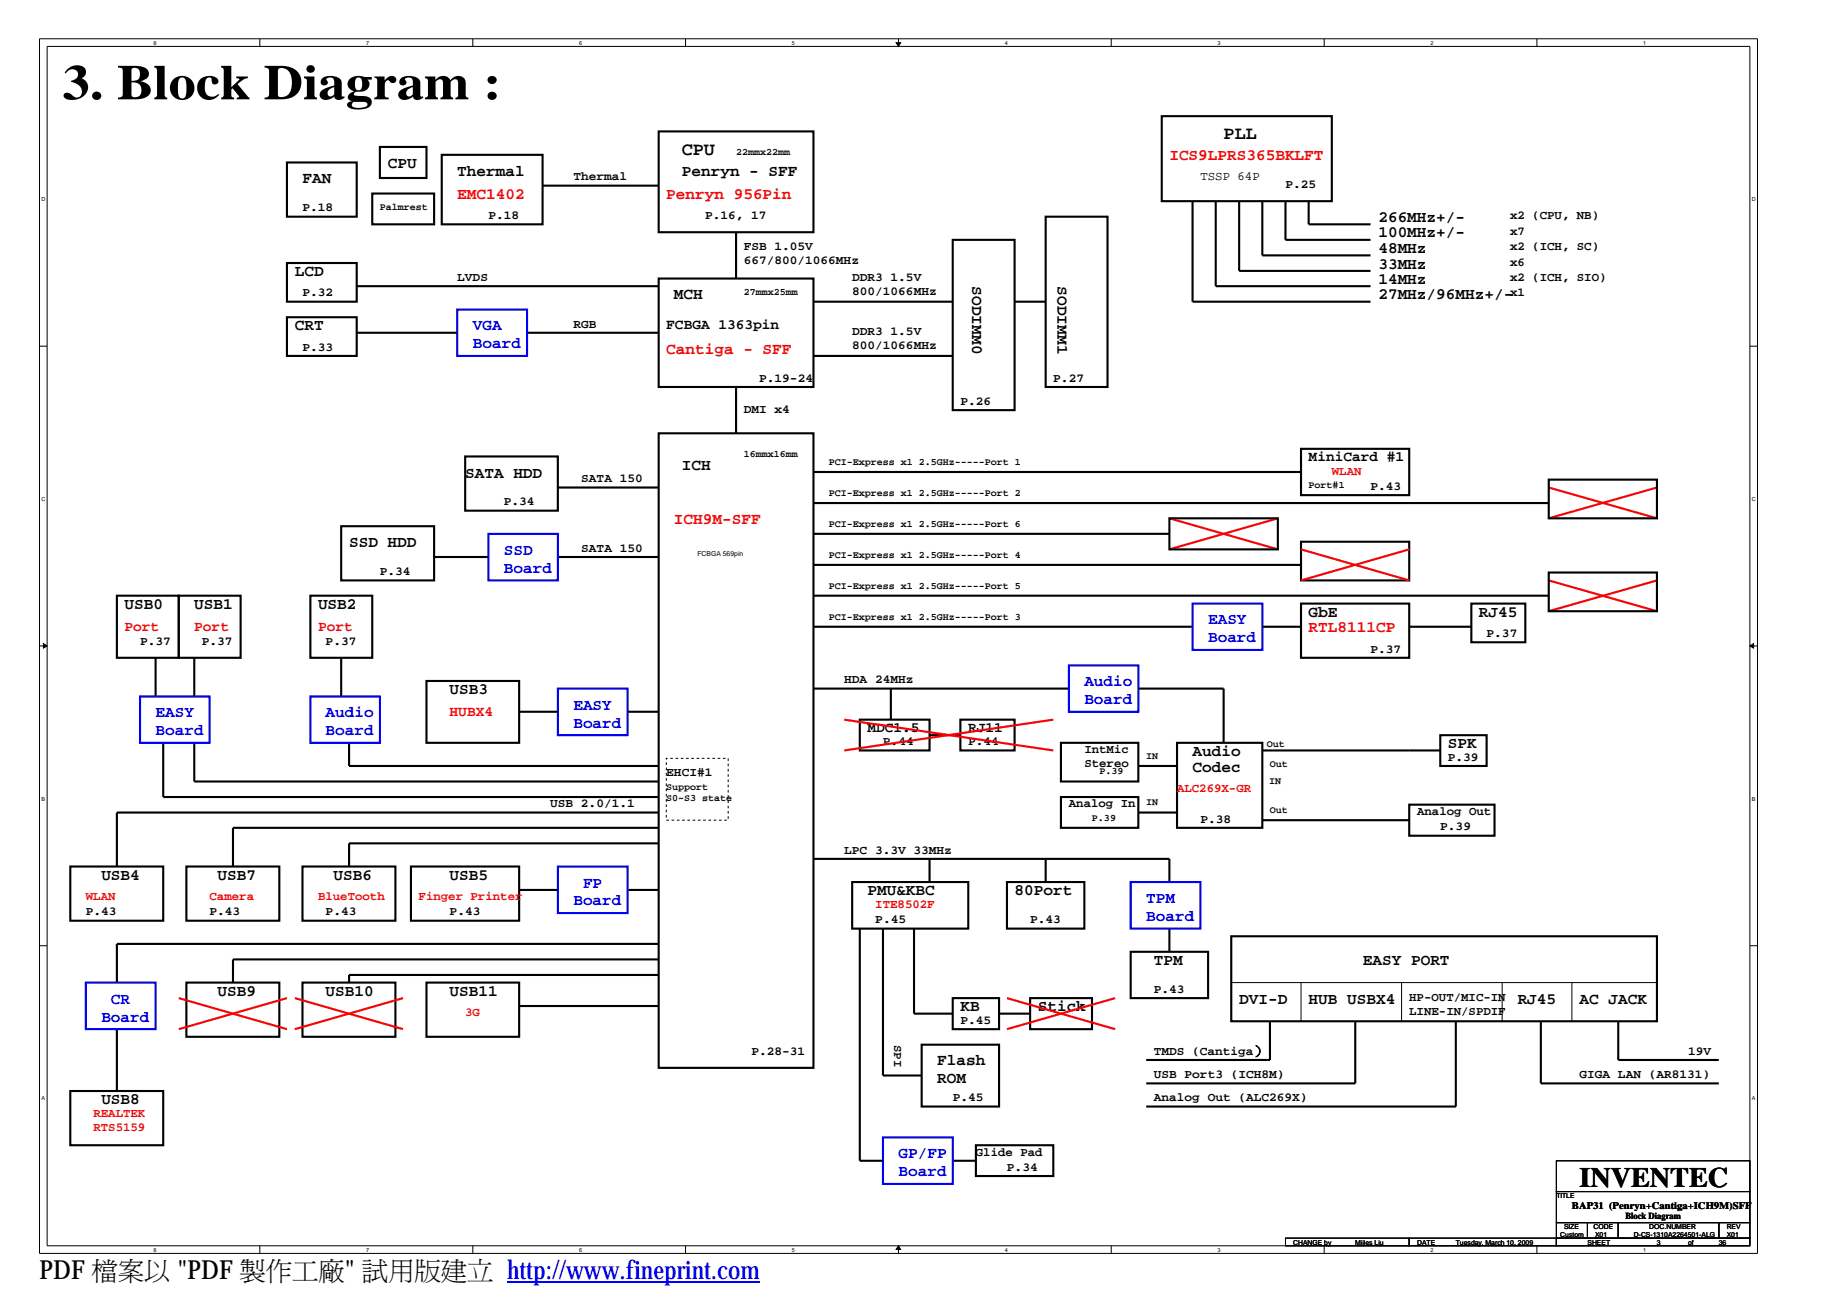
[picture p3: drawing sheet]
<svg xmlns="http://www.w3.org/2000/svg" width="297mm" height="210mm" viewBox="0 0 297 210" stroke-linecap="round" stroke-linejoin="round" font-family="sans-serif">
<defs><g id="words">
<text font-size="8" x="10.1" y="16">3. Block Diagram :</text>
<text font-size="4.5" x="254" y="190.9">INVENTEC</text>
<g font-size="4.2">
<text x="6.3" y="205.7">PDF 檔</text>
<text x="19" y="205.7">案</text>
<text x="23.2" y="205.7">以製&quot; 試立</text>
<text x="28.5" y="205.7">&quot;PDF</text>
<text x="42.8" y="205.7">作</text>
<text x="47" y="205.7">工用</text>
<text x="51.2" y="205.7">廠版</text>
<text x="70.9" y="205.7">建</text>
</g>
<text font-size="4.2" fill="#00f" x="81.5" y="205.7">http://www.fineprint.com</text>
<g font-size="3">
<text x="196.8" y="22.4">PLL</text>
<text x="109.6" y="24.9">CPU</text>
</g>
<g font-size="2.6">
<text x="48.6" y="29.5">FAN</text>
<text x="62.4" y="27">CPU</text>
<text x="73.5" y="28.3">Thermal</text>
<text x="109.6" y="28.3">Penryn - SFF</text>
<text x="221.7" y="35.7">266MHz+/-</text>
<text x="221.7" y="38.2">100MHz+/-</text>
<text x="221.7" y="40.7">48MHz</text>
<text x="47.4" y="44.4">LCD</text>
<text x="156.3" y="46" transform="rotate(90 156.3 46)">SODIMM0</text>
<text x="170.1" y="46" transform="rotate(90 170.1 46)">SODIMM1</text>
<text x="221.7" y="43.2">33MHz</text>
<text x="221.7" y="45.7">14MHz</text>
<text x="47.4" y="53.1">CRT</text>
<text x="108.4" y="48.1">MCH</text>
<text x="221.7" y="48.1">27MHz/96MHz+/-</text>
<text x="74.8" y="76.8">SATA HDD</text>
<text x="109.6" y="75.5">ICH</text>
<text x="56.1" y="88">SSD HDD</text>
<text x="20" y="97.9">USB0</text>
<text x="31.2" y="97.9">USB1</text>
<text x="51.1" y="97.9">USB2</text>
<text x="210.4" y="99.2">GbE</text>
<text x="237.8" y="99.2">RJ45</text>
<text x="72.3" y="111.6">USB3</text>
<text x="191.8" y="121.6">Audio</text>
<text x="191.8" y="124.1">Codec</text>
<text x="232.8" y="120.4">SPK</text>
<text x="16.3" y="141.5">USB4</text>
<text x="35" y="141.5">USB7</text>
<text x="53.6" y="141.5">USB6</text>
<text x="72.3" y="141.5">USB5</text>
<text x="139.5" y="144">PMU&amp;KBC</text>
<text x="163.2" y="144">80Port</text>
<text x="185.5" y="155.2">TPM</text>
<text x="219.2" y="155.2">EASY PORT</text>
<text x="35" y="160.2">USB9</text>
<text x="52.4" y="160.2">USB10</text>
<text x="72.3" y="160.2">USB11</text>
<text x="199.3" y="161.4">DVI-D</text>
<text x="210.4" y="161.4">HUB USBX4</text>
<text x="244.1" y="161.4">RJ45</text>
<text x="254" y="161.4">AC JACK</text>
<text x="154.4" y="162.7">KB</text>
<text x="166.9" y="162.7">Stick</text>
<text x="150.7" y="171.4">Flash</text>
<text x="16.3" y="177.6">USB8</text>
<text x="150.7" y="174.3">ROM</text>
</g>
<g font-size="2.6" fill="#f00">
<text x="188" y="25.8">ICS9LPRS365BKLFT</text>
<text x="73.5" y="32">EMC1402</text>
<text x="107.1" y="32">Penryn 956Pin</text>
<text x="107.1" y="56.9">Cantiga - SFF</text>
<text x="108.4" y="84.3">ICH9M-SFF</text>
<text x="210.4" y="101.7">RTL8111CP</text>
</g>
<g font-size="2.6" fill="#00f">
<text x="76" y="53.1">VGA</text>
<text x="76" y="56">Board</text>
<text x="81" y="89.3">SSD</text>
<text x="81" y="92.1">Board</text>
<text x="194.3" y="100.4">EASY</text>
<text x="194.3" y="103.3">Board</text>
<text x="174.4" y="110.4">Audio</text>
<text x="174.4" y="113.3">Board</text>
<text x="25" y="115.4">EASY</text>
<text x="25" y="118.3">Board</text>
<text x="52.4" y="115.4">Audio</text>
<text x="52.4" y="118.3">Board</text>
<text x="92.2" y="114.1">EASY</text>
<text x="92.2" y="117">Board</text>
<text x="93.8" y="142.8">FP</text>
<text x="92.2" y="145.6">Board</text>
<text x="184.3" y="145.3">TPM</text>
<text x="184.3" y="148.1">Board</text>
<text x="17.8" y="161.4">CR</text>
<text x="16.3" y="164.3">Board</text>
<text x="144.5" y="186.3">GP/FP</text>
<text x="144.5" y="189.2">Board</text>
</g>
<g font-size="2.3">
<text x="107.1" y="52.9">FCBGA 1363pin</text>
<text x="210.4" y="74.1">MiniCard #1</text>
<text x="139.5" y="117.7">MDC1.5</text>
<text x="155.7" y="117.7">RJ11</text>
</g>
<g font-size="2.3" fill="#f00">
<text x="20" y="101.5">Port</text>
<text x="31.2" y="101.5">Port</text>
<text x="51.1" y="101.5">Port</text>
<text x="72.3" y="115.2">HUBX4</text>
</g>
<g font-size="2">
<text x="92.2" y="29">Thermal</text>
<text x="193" y="28.9">TSSP 64P</text>
<text x="48.6" y="34">P.18</text>
<text x="78.5" y="35.2">P.18</text>
<text x="113.4" y="35.2">P.16, 17</text>
<text x="206.7" y="30.3">P.25</text>
<text x="242.8" y="35.2">x2 (CPU, NB)</text>
<text x="119.6" y="40.2">FSB 1.05V</text>
<text x="242.8" y="37.7">x7</text>
<text x="242.8" y="40.2">x2 (ICH, SC)</text>
<text x="48.6" y="47.7">P.32</text>
<text x="73.5" y="45.2">LVDS</text>
<text x="119.6" y="42.5">667/800/1066MHz</text>
<text x="137" y="45.2">DDR3 1.5V</text>
<text x="137" y="47.5">800/1066MHz</text>
<text x="242.8" y="42.7">x6</text>
<text x="242.8" y="45.2">x2 (ICH, SIO)</text>
<text x="242.8" y="47.7">x1</text>
<text x="92.2" y="52.7">RGB</text>
<text x="137" y="53.9">DDR3 1.5V</text>
<text x="48.6" y="56.4">P.33</text>
<text x="137" y="56.1">800/1066MHz</text>
<text x="122.1" y="61.4">P.19-24</text>
<text x="154.4" y="65.1">P.26</text>
<text x="169.4" y="61.4">P.27</text>
<text x="119.6" y="66.4">DMI x4</text>
<text x="93.5" y="77.6">SATA 150</text>
<text x="81" y="81.3">P.34</text>
<text x="220.4" y="78.8">P.43</text>
<text x="93.5" y="88.8">SATA 150</text>
<text x="61.1" y="92.5">P.34</text>
<text x="22.5" y="103.7">P.37</text>
<text x="32.5" y="103.7">P.37</text>
<text x="52.4" y="103.7">P.37</text>
<text x="220.4" y="105">P.37</text>
<text x="239.1" y="102.5">P.37</text>
<text x="135.8" y="109.9">HDA 24MHz</text>
<text x="142" y="119.9">P.44</text>
<text x="155.7" y="119.9">P.44</text>
<text x="107.1" y="124.9">EHCI#1</text>
<text x="174.4" y="121.1">IntMic</text>
<text x="174.4" y="123.4">Stereo</text>
<text x="232.8" y="122.4">P.39</text>
<text x="88.5" y="129.9">USB 2.0/1.1</text>
<text x="171.9" y="129.9">Analog In</text>
<text x="227.9" y="131.1">Analog Out</text>
<text x="135.8" y="137.3">LPC 3.3V 33MHz</text>
<text x="193" y="132.3">P.38</text>
<text x="231.6" y="133.6">P.39</text>
<text x="13.8" y="147.2">P.43</text>
<text x="33.7" y="147.2">P.43</text>
<text x="52.4" y="147.2">P.43</text>
<text x="72.3" y="147.2">P.43</text>
<text x="140.8" y="148.5">P.45</text>
<text x="165.7" y="148.5">P.43</text>
<text x="185.5" y="159.7">P.43</text>
<text x="226.6" y="161">HP-OUT/MIC-IN</text>
<text x="154.4" y="164.7">P.45</text>
<text x="226.6" y="163.2">LINE-IN/SPDIF</text>
<text x="120.8" y="169.7">P.28-31</text>
<text x="143.8" y="168" transform="rotate(90 143.8 168)">SPI</text>
<text x="185.5" y="169.7">TMDS (Cantiga）</text>
<text x="185.5" y="173.4">USB Port3 (ICH8M)</text>
<text x="254" y="173.4">GIGA LAN (AR8131)</text>
<text x="271.4" y="169.7">19V</text>
<text x="153.2" y="177.1">P.45</text>
<text x="185.5" y="177.1">Analog Out (ALC269X)</text>
<text x="156.9" y="185.9">Glide Pad</text>
<text x="161.9" y="188.4">P.34</text>
</g>
<g font-size="2" fill="#f00">
<text x="214.2" y="76.3">WLAN</text>
<text x="189.3" y="127.4">ALC269X-GR</text>
<text x="13.8" y="144.8">WLAN</text>
<text x="33.7" y="144.8">Camera</text>
<text x="51.1" y="144.8">BlueTooth</text>
<text x="67.3" y="144.8">Finger Printer</text>
<text x="140.8" y="146">ITE8502F</text>
<text x="74.8" y="163.5">3G</text>
<text x="15" y="179.6">REALTEK</text>
<text x="15" y="181.9">RTS5159</text>
</g>
<g font-size="1.6">
<text x="118.4" y="25">22mmx22mm</text>
<text x="61.1" y="33.7">Palmrest</text>
<text x="119.6" y="47.4">27mmx25mm</text>
<text x="119.6" y="73.5">16mmx16mm</text>
<text x="133.3" y="74.8">PCI-Express x1 2.5GHz-----Port 1</text>
<text x="133.3" y="79.8">PCI-Express x1 2.5GHz-----Port 2</text>
<text x="210.4" y="78.5">Port#1</text>
<text x="133.3" y="89.7">PCI-Express x1 2.5GHz-----Port 4</text>
<text x="133.3" y="84.7">PCI-Express x1 2.5GHz-----Port 6</text>
<text x="133.3" y="94.7">PCI-Express x1 2.5GHz-----Port 5</text>
<text x="133.3" y="99.7">PCI-Express x1 2.5GHz-----Port 3</text>
<text x="176.8" y="124.6">P.39</text>
<text x="184.3" y="122.1">IN</text>
<text x="203.7" y="120.2">Out</text>
<text x="204.2" y="123.3">Out</text>
<text x="107.1" y="127.1">Support</text>
<text x="107.1" y="128.9">S0~S3 state</text>
<text x="184.3" y="129.6">IN</text>
<text x="204.1" y="126.2">IN</text>
<text x="204.2" y="130.8">Out</text>
<text x="175.6" y="132.1">P.39</text>
<text x="252.8" y="194.4">BAP31 (Penryn+Cantiga+ICH9M)SFF</text>
</g>
<text font-size="1.5" x="261.4" y="196.1">Block Diagram</text>
<g font-size="1.1">
<text x="112.1" y="89.4">FCBGA 569pin</text>
<text x="250.3" y="192.7">TITLE</text>
<text x="251.5" y="197.7">SIZE</text>
<text x="256.2" y="197.7">CODE</text>
<text x="265.2" y="197.7">DOC.NUMBER</text>
<text x="277.7" y="197.7">REV</text>
<text x="207.9" y="200.2">CHANGE by</text>
<text x="217.9" y="200.2">Miiles Liu</text>
<text x="227.9" y="200.2">DATE</text>
<text x="234.1" y="200.2">Tuesday, March 10, 2009</text>
<text x="250.9" y="198.9">Custom</text>
<text x="255.3" y="200.2">SHEET</text>
<text x="256.5" y="198.9">X01</text>
<text x="262.7" y="198.9">D-CS-1310A2264501-ALG</text>
<text x="266.4" y="200.2">3</text>
<text x="271.4" y="200.2">of</text>
<text x="276.4" y="200.2">36</text>
<text x="277.7" y="198.9">X01</text>
</g>
<g font-size=".9">
<text x="24.7" y="7.2">8</text>
<text x="58.9" y="7.2">7</text>
<text x="93.1" y="7.2">6</text>
<text x="127.3" y="7.2">5</text>
<text x="161.6" y="7.2">4</text>
<text x="195.8" y="7.2">3</text>
<text x="230" y="7.2">2</text>
<text x="264.2" y="7.2">1</text>
<text x="6.7" y="32.4">D</text>
<text x="281.7" y="32.4">D</text>
<text x="6.7" y="80.6">C</text>
<text x="281.7" y="80.6">C</text>
<text x="6.7" y="128.8">B</text>
<text x="281.7" y="128.8">B</text>
<text x="6.7" y="177">A</text>
<text x="281.7" y="177">A</text>
<text x="24.7" y="201.3">8</text>
<text x="58.9" y="201.3">7</text>
<text x="93.1" y="201.3">6</text>
<text x="127.3" y="201.3">5</text>
<text x="161.6" y="201.3">4</text>
<text x="195.8" y="201.3">3</text>
<text x="230" y="201.3">2</text>
<text x="264.2" y="201.3">1</text>
</g>
</g></defs>
<g fill="none" stroke="#000" stroke-width=".16">
<path d="M6.3 6.2h276.3v195.4h-276.3zM7.6 7.5h273.8v192.9h-273.8zM41.8 6.2v1.3M76 6.2v1.3M110.2 6.2v1.3M144.5 6.2v1.3M178.7 6.2v1.3M212.9 6.2v1.3M247.1 6.2v1.3M6.3 55.7h1.3M281.4 55.7h1.2M6.3 103.9h1.3"/>
<path d="M281.4 103.9h1.2M6.3 152.1h1.3M198 158h68.4M209.2 158v6.3M225.4 158v6.3M241.6 158v6.3M252.8 158v6.3M281.4 152.1h1.2M206.7 199.2h19.9v1.2h-19.9zM226.6 199.2h23.7v1.2h-23.7zM250.3 186.7h31.1v5h-31.1zM250.3 196.7h5v2.5h-5z"/>
<path d="M250.3 199.2h31.1v1.2h-31.1zM250.3 191.7h31.1v5h-31.1zM255.3 196.7h4.9v2.5h-4.9zM260.2 196.7h16.2v2.5h-16.2zM276.4 196.7h5v2.5h-5zM41.8 200.4v1.2M76 200.4v1.2M110.2 200.4v1.2M144.5 200.4v1.2M178.7 200.4v1.2M212.9 200.4v1.2M247.1 200.4v1.2"/>
</g>
<g fill="#000" stroke="#000" stroke-width=".16">
<path d="M144.1 6.9h.7l-.3 .6z" fill-rule="evenodd"/>
<path d="M7 103.5l.6 .4-.6 .3z" fill-rule="evenodd"/>
<path d="M281.4 103.9l.6-.4v.7z" fill-rule="evenodd"/>
<path d="M144.5 200.4l.3 .6h-.7z" fill-rule="evenodd"/>
</g>
<g fill="none" stroke="#000" stroke-width=".34">
<path d="M186.8 18.7h27.4v13.7h-27.4zM46.1 26.1h11.3v8.8h-11.3zM59.9 31.1h9.9v5h-9.9zM61.1 23.6h7.5v5h-7.5zM71 24.9h16.2v11.2h-16.2zM87.2 29.9h18.7M105.9 21.1h24.9v16.3h-24.9zM118.4 37.4v7.4M153.2 38.6h10v27.4h-10zM168.1 34.9h10v27.3h-10zM191.8 32.4v16.1h28.6M195.5 32.4v13.6h24.9"/>
<path d="M199.3 32.4v11.2h21.1M203 32.4v8.7h17.4M206.7 32.4v6.2h13.7M210.4 32.4v3.7h10M46.1 42.3h11.3v6.2h-11.3zM46.1 51h11.3v6.2h-11.3zM57.4 46h48.5M57.4 53.5h16.1M84.8 53.5h21.1M105.9 44.8h24.9v17.4h-24.9zM130.8 48.5h22.4M130.8 57.2h22.4"/>
<path d="M163.2 48.5h4.9M74.8 73.4h14.9v8.7h-14.9zM89.7 78.4h16.2M105.9 69.7h24.9v102.1h-24.9zM118.4 62.2v7.5M130.8 75.9h78.4M209.2 72.2h17.4v7.4h-17.4zM249 77.1h17.4v6.3h-17.4zM18.8 95.8h9.9v10h-9.9zM28.7 95.8h10v10h-10zM49.9 95.8h10v10h-10zM54.9 84.6h14.9v8.8h-14.9z"/>
<path d="M69.8 89.6h8.7M89.7 89.6h16.2M130.8 90.9h78.4M130.8 80.9h118.2M130.8 85.9h57.2M130.8 95.8h118.2M188 83.4h17.5v5h-17.5zM209.2 97.1h17.4v8.7h-17.4zM209.2 87.1h17.4v6.3h-17.4zM236.6 97.1h8.7v6.2h-8.7zM249 92.1h17.4v6.2h-17.4zM25 105.8v6.2"/>
<path d="M26.2 119.5v8.7h79.7M31.2 119.5v6.2h74.7M31.2 105.8v6.2M54.9 105.8v6.2M56.1 119.5v3.7h49.8M68.6 109.5h14.9v10h-14.9zM83.5 114.5h6.2M100.9 114.5h5M130.8 110.8h41.1M130.8 100.8h61M138.3 115.8h11.2v4.9h-11.2zM143.3 110.8v5"/>
<path d="M149.5 118.3h4.9M154.4 115.8h8.8v4.9h-8.8zM170.6 119.5h12.4v6.2h-12.4zM183 110.8h13.8v8.7M189.3 119.5h13.7v13.7h-13.7zM203 100.8h6.2M226.6 100.8h10M231.6 118.3h7.5v4.9h-7.5zM11.3 139.4h14.9v8.7h-14.9zM30 139.4h14.9v8.7h-14.9zM48.6 139.4h15v8.7h-15zM66.1 139.4h17.4v8.7h-17.4z"/>
<path d="M105.9 130.7h-87.1v8.7M105.9 135.7h-49.8v3.7M105.9 133.2h-68.4v6.2M130.8 138.1h57.2v3.8M149.5 138.1v3.8M168.1 138.1v3.8M170.6 128.2h12.4v5h-12.4zM183 123.2h6.3M183 130.7h6.3M203 120.7h28.6M203 131.9h23.6M226.6 129.4h13.7v5h-13.7z"/>
<path d="M30 158h14.9v8.8h-14.9zM48.6 158h15v8.8h-15zM68.6 158h14.9v8.8h-14.9zM83.5 143.1h6.2M100.9 143.1h5M105.9 156.8h-49.8v1.2M105.9 151.8h-87.1v6.2M105.9 154.3h-68.4v3.7M137 141.9h18.7v7.5h-18.7zM138.3 149.4v37.3h3.7M142 149.4v23.6h6.2M147 149.4v13.6h6.2"/>
<path d="M161.9 141.9h12.5v7.5h-12.5zM181.8 153.1h12.5v7.4h-12.5zM188 149.4v3.7M198 150.6h68.4v13.7h-68.4zM11.3 175.5h14.9v8.7h-14.9zM18.8 165.5v10M83.5 161.8h22.4M148.2 168h12.5v10h-12.5zM153.2 160.5h7.5v5h-7.5zM160.7 163h5M165.7 160.5h9.9v5h-9.9zM204.2 164.3v6.2h-19.9"/>
<path d="M217.9 164.3v10h-33.6M234.1 164.3v13.7h-49.8M247.8 164.3v10h28.6M260.2 164.3v6.2h16.2M153.2 186.7h3.7M156.9 184.2h12.5v5h-12.5z"/>
</g>
<path d="M107.1 122h10v9.9h-10z" fill="none" stroke="#000" stroke-width=".16" stroke-dasharray=".4" stroke-linecap="butt"/>
<g fill="none" stroke="#f00" stroke-width=".34">
<path d="M249 78.4l17.4 5M266.4 78.4l-17.4 5M188 83.4l17.5 5M205.5 83.4l-17.5 5M209.2 88.4l17.4 5M226.6 88.4l-17.4 5M249 93.4l17.4 4.9M266.4 93.4l-17.4 4.9M135.8 115.8l33.6 4.9M169.4 115.8l-33.6 4.9M28.7 160.5l17.4 5M46.1 160.5l-17.4 5"/>
<path d="M47.4 160.5l17.4 5M64.8 160.5l-17.4 5M161.9 160.5l17.4 5M179.3 160.5l-17.4 5"/>
</g>
<path d="M73.5 49.8h11.3v7.4h-11.3zM78.5 85.9h11.2v7.5h-11.2zM191.8 97.1h11.2v7.4h-11.2zM22.5 112h11.2v7.5h-11.2zM49.9 112h11.2v7.5h-11.2zM89.7 110.8h11.2v7.5h-11.2zM171.9 107h11.1v7.5h-11.1zM89.7 139.4h11.2v7.5h-11.2zM13.8 158h11.2v7.5h-11.2zM181.8 141.9h11.2v7.5h-11.2zM142 182.9h11.2v7.5h-11.2z" fill="none" stroke="#00f" stroke-width=".34"/>
<path d="M81.5 206.2h40.7" fill="none" stroke="#00f" stroke-width=".21"/>
<use href="#words"/>
</svg>
